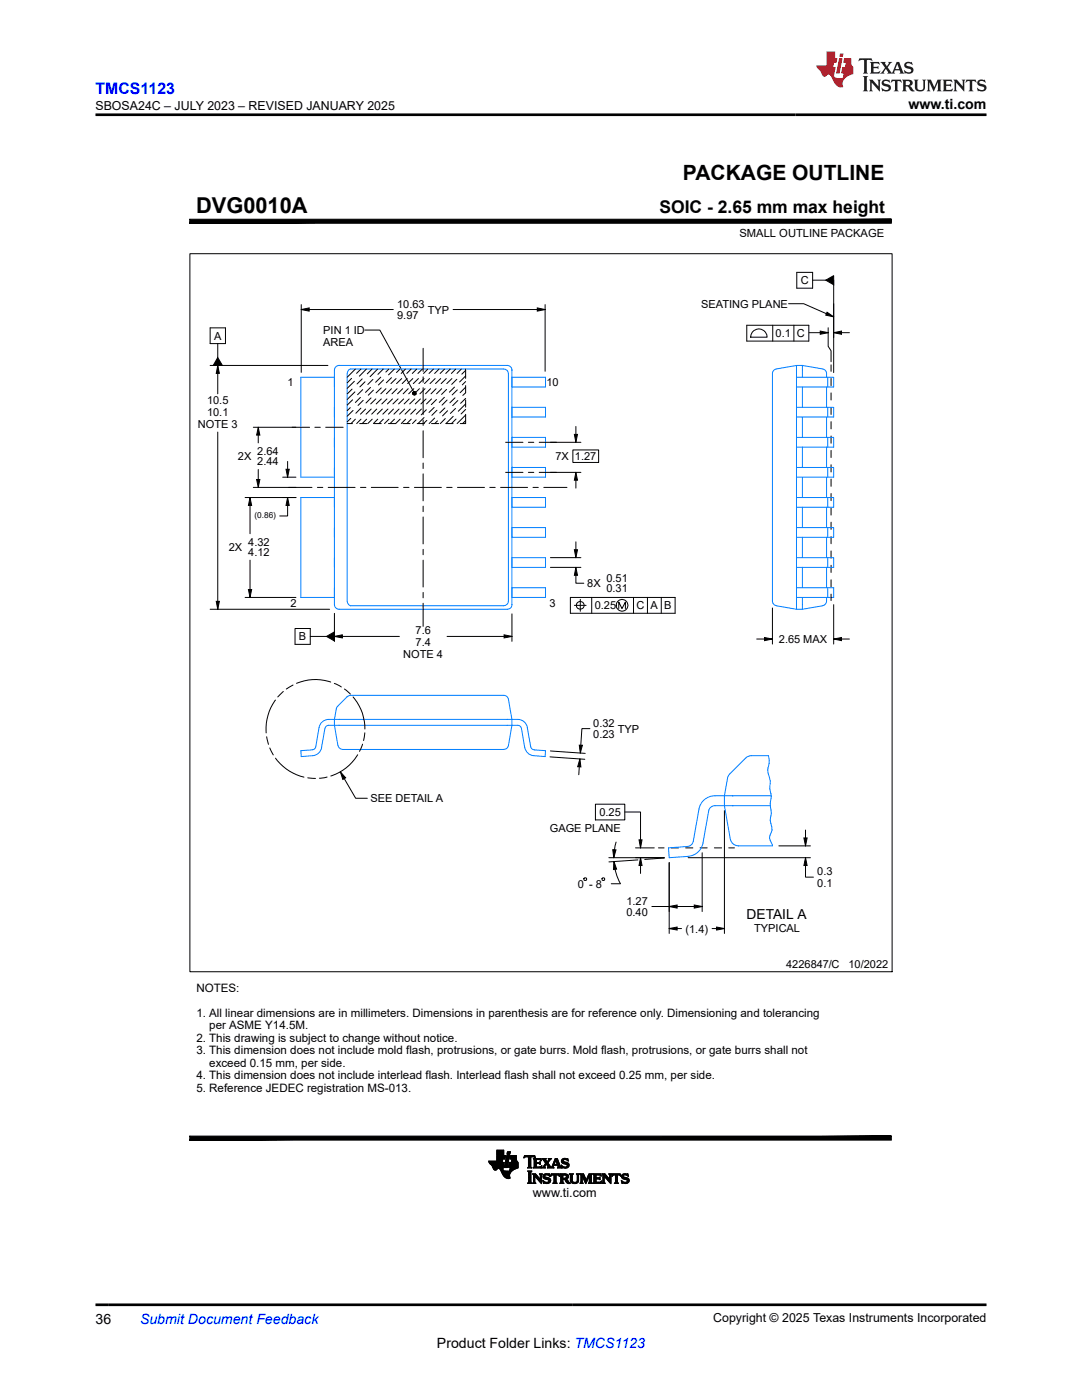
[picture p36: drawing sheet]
<svg xmlns="http://www.w3.org/2000/svg" width="216mm" height="279mm" viewBox="0 0 216 279" stroke-linecap="round" stroke-linejoin="round" font-family="sans-serif">
<defs><g id="words">
<text font-size="4.4" x="39.1" y="42.6">DVG0010A</text>
<text font-size="4.2" x="136.3" y="35.9">PACKAGE OUTLINE</text>
<text font-size="3.5" x="131.6" y="42.6">SOIC - 2.65 mm max height</text>
<text font-size="3.2" fill="#00f" x="19" y="18.7">TMCS1123</text>
<g font-size="2.8">
<text x="181.3" y="21.8">www.ti.com</text>
<text x="19" y="264.2">36</text>
<text x="87.2" y="269">Product Folder Links: TMCS1123</text>
</g>
<text font-size="2.8" fill="#00f" x="27.9" y="264.2">Submit Document Feedback</text>
<text font-size="2.7" x="149" y="183.4">DETAIL A</text>
<g font-size="2.5">
<text x="19.1" y="21.9">SBOSA24C – JULY 2023 – REVISED JANUARY 2025</text>
<text x="106.3" y="238.9">www.ti.com</text>
<text x="142.3" y="263.9">Copyright © 2025 Texas Instruments Incorporated</text>
</g>
<g font-size="2.3">
<text x="39.2" y="198">NOTES:</text>
<text x="39.2" y="203">1. All linear dimensions are in millimeters. Dimensions in parenthesis are for reference only. Dimensioning and tolerancing</text>
<text x="39.2" y="207.9">2. This drawing is subject to change without notice.</text>
<text x="41.7" y="205.4">per ASME Y14.5M.</text>
<text x="39.2" y="215.4">4. This dimension does not include interlead flash. Interlead flash shall not exceed 0.25 mm, per side.</text>
<text x="39.2" y="210.4">3. This dimension does not include mold flash, protrusions, or gate burrs. Mold flash, protrusions, or gate burrs shall not</text>
<text x="41.7" y="212.9">exceed 0.15 mm, per side.</text>
<text x="39.2" y="217.8">5. Reference JEDEC registration MS-013.</text>
</g>
<g font-size="2.2">
<text x="147.5" y="47.3">SMALL OUTLINE PACKAGE</text>
<text x="159.8" y="56.7">C</text>
<text x="79.2" y="61.4">10.63</text>
<text x="79.2" y="63.7">9.97</text>
<text x="85.4" y="62.6">TYP</text>
<text x="139.9" y="61.4">SEATING PLANE</text>
<text x="42.7" y="67.8">A</text>
<text x="64.5" y="66.7">PIN 1 ID</text>
<text x="64.5" y="69">AREA</text>
<text x="154.8" y="67.3">0.1</text>
<text x="159" y="67.3">C</text>
<text x="57.4" y="77">1</text>
<text x="109.1" y="77">10</text>
<text x="41.3" y="80.7">10.5</text>
<text x="41.3" y="83.1">10.1</text>
<text x="39.5" y="85.4">NOTE 3</text>
<text x="47.5" y="91.8">2X</text>
<text x="51.3" y="90.8">2.64</text>
<text x="51.3" y="92.9">2.44</text>
<text x="110.8" y="91.9">7X</text>
<text x="114.7" y="91.9">1.27</text>
<text x="45.6" y="109.9">2X</text>
<text x="49.5" y="108.9">4.32</text>
<text x="49.5" y="111">4.12</text>
<text x="117.2" y="117.2">8X</text>
<text x="121" y="116.1">0.51</text>
<text x="121" y="118.2">0.31</text>
<text x="58" y="121.2">2</text>
<text x="109.7" y="121.2">3</text>
<text x="118.7" y="121.6">0.25</text>
<text x="127" y="121.6">C</text>
<text x="129.8" y="121.6">A</text>
<text x="132.6" y="121.6">B</text>
<text x="59.6" y="127.8">B</text>
<text x="80.5" y="131.3">NOTE 4</text>
<text x="82.9" y="126.6">7.6</text>
<text x="82.9" y="129">7.4</text>
<text x="155.4" y="128.3">2.65 MAX</text>
<text x="118.4" y="145.2">0.32</text>
<text x="118.4" y="147.3">0.23</text>
<text x="123.3" y="146.2">TYP</text>
<text x="73.9" y="160.1">SEE DETAIL A</text>
<text x="109.7" y="166">GAGE PLANE</text>
<text x="119.6" y="162.8">0.25</text>
<text x="115.3" y="177.2">0 - 8</text>
<text x="163.1" y="174.7">0.3</text>
<text x="163.1" y="177">0.1</text>
<text x="125" y="180.5">1.27</text>
<text x="125" y="182.9">0.40</text>
<text x="150.5" y="185.9">TYPICAL</text>
<text x="136.8" y="186.1">(1.4)</text>
<text x="156.9" y="193.2">4226847/C</text>
<text x="169.3" y="193.2">10/2022</text>
</g>
<text font-size="1.6" x="50.8" y="103.4">(0.86)</text>
</g></defs>
<g fill="none" stroke="#000" stroke-width=".2">
<path d="M37.9 43.8h140l-140 .8zM37.9 44.6l140-.8v.8zM140.4 44.2h37.5v.2M164.8 55.9l1.6-.9v1.8zM177.9 44v.2h-140M41.9 65.4h3.1v3.2h-3.1zM41.9 72.9h23.5M43.4 71.4l1 1.5h-1.9zM43.4 72.9l.4 1.6h-.7zM43.4 68.6v2.8M43.4 72.9v5.7M60.1 61.8l1.6-.3v.6z"/>
<path d="M60.1 60.8v13.5M60.1 61.8h18.4M72.8 65.9h3l6.7 12.3M82.3 78.6l.4-.1-.3 .2zM82.4 78.4l.3 .1-.4 .1zM82.4 78.7l.3-.2-.2 .3zM82.4 78.3l.3 .2-.3-.1v-.1M82.4 78.3l.1-.1 .2 .3zM82.5 78.7l.1 .1 .1-.3-.2 .3M82.5 78.2h.2v.3zM82.7 78.5h.3v.1zM82.7 78.2h.1l-.1 .3z"/>
<path d="M82.7 78.5l.2 .2-.1 .1zM82.7 78.5l.2-.1 .1 .1zM82.7 78.5l.1-.3 .1 .1-.2 .2M82.7 78.5v.3h-.1zM82.7 78.5l.1 .3h-.1zM82.9 78.3v.1l-.2 .1zM82.9 78.7l.1-.1-.3-.1 .2 .2M90.4 61.8h18.4M107.2 61.5l1.6 .3-1.6 .3zM108.8 60.8v13.3M149 64.9v3.2M150.1 66.3a1.65 1.65 0 0 1 1.8-.6 1.65 1.65 0 0 1 1.2 1.6h-3.3z"/>
<path d="M154.2 64.9v3.2M157.4 60.6h3l4.5 2M158.4 64.9v3.2M161.5 66.4h3.8M163.7 66.1l1.6 .3-1.6 .3zM165 62.3l1.4 .9-1.6-.3zM165.3 65.4v3.7l.5 .9v2.2M166.4 66.4l1.5-.3v.6zM166.4 60.6v6.8M166.4 66.4h3.1M43.4 86.2v35.4M48.9 99.3h10.1"/>
<path d="M49.9 99.3l.3 1.6h-.6zM48.9 119.2h10.1M49.6 117.7h.6l-.3 1.5zM49.9 100.9v5.6M49.9 111.8v5.9M113.8 119.2h20.9v3.2h-20.9zM115.8 119.6v2.4M118.1 119.2v3.2M126.4 119.2v3.2M129.2 119.2v3.2M41.9 121.6h23.9M43.1 120h.7l-.4 1.6z"/>
<path d="M58.9 125.4h3v3.2h-3zM61.9 127h3.2M65.1 127l1.6-.9v1.8zM66.7 127l1.6-.3v.6zM66.7 127h13M66.7 122.4v5.6M89.2 127h13M100.6 126.7l1.6 .3-1.6 .3zM102.2 122.5v5.5M114.6 120.8h2.4M123.5 121.5v-1.3l.6 1.3 .7-1.3v1.3M151 127.5h3.1"/>
<path d="M152.6 127.2l1.5 .3-1.5 .4zM154.1 121.3v7.2M166.4 127.5l1.5-.3v.7zM166.4 120.7v7.8M166.4 127.5h3.1M67.9 154l1.1 1.2-.6 .4zM68.7 155.4l2.3 3.9h2.3M109.8 151.1l6.9 .4M109.8 149.9l7 .5M115.6 148.7h.6l-.4 1.6zM115.6 153l-.1 1.6M115.7 151.5l.2 1.6-.6-.1z"/>
<path d="M117.7 145.4h-1.6l-.2 3.3M116.5 175.3l.4-.1 .2 .4-.4 .1zM120.1 175.3l.4-.1 .2 .4-.4 .1zM122.3 169.6h.6l-.4 1.6zM122.5 171.9l.5 1.6h-.6zM124.7 162.1h3.1v7.1M126.8 171.2h5.8M126.8 169.2h3.8M127.5 167.6h.6l-.3 1.6zM127.8 171.2l.3 1.5h-.6zM127.8 171.2v3.1M133.5 172.2v14.1"/>
<path d="M137.3 171.2h24.4M140.1 170.2v11.7M144.6 161.8v24.5M155.4 168.8h6.3M160.4 167.2h.7l-.4 1.6zM160.7 171.2v3.9h1.6M160.7 171.2l.4 1.5h-.7zM160.7 165.7v3.1M130.1 180.9h6.7M133.5 185.3l1.6-.3v.6zM133.5 180.9h6.6M133.5 180.9l1.6-.3v.6z"/>
<path d="M133.5 185.3h2.5M138.5 180.6l1.6 .3-1.6 .3zM142.1 185.3h2.5M143 185l1.6 .3-1.6 .3zM37.9 226.7h140l-140 .8zM37.9 227.5l140-.8v.8zM97.5 231.8h2.7M97.5 231.8h2.8M97.5 231.7h2.8M97.5 231.9h2.7M97.6 232h3l-.2 1M97.6 232h3"/>
<path d="M97.6 232.1h3M97.7 232.1h2.9M97.7 232.2h2.9M97.8 232.3h2.7M97.9 232.4h2.6M98 232.5h2.5M98.1 232.5h2.4M98.1 232.6h2.4M98.2 232.6h2.3M98.2 232.7h2.3M98.2 232.8h2.3M98.3 232.8h2.1"/>
<path d="M98.3 233h2.1M98.3 232.9h2.1M98.4 233.1h2M98.4 233.2h.9M98.5 233.3h.7M98.5 233.4h.6M98.6 233.5h.5M98.7 233.5h.3M99.1 231.6h1.2M99.1 231.5h1.2M99.1 231.4h1.2M99.1 230.6h1.8l-.2 .7h-1.6"/>
<path d="M99.1 231.3h1.6M99.1 231.2h1.7M99.1 231.1h1.7M99.1 231h1.7M99.1 230.9h1.7M99.1 230.8h1.7M99.1 230.7h1.8M99.1 230.6h1.4M99.1 230.5h1.4M99.1 230.4h1.4M99.1 230.3h1.4M99.1 230.2h1.4"/>
<path d="M99.1 230.1h1.4M99.1 230h1.4M99.1 229.9h1.4M99.1 229.8h1.4M99.1 229.7h1.4M99.1 229.6h1.4M99.7 233.3h.7M99.8 233.3h.5M99.8 233.4h.6M99.9 233.5h.5M99.9 233.6h.5M100 233.6h.5"/>
<path d="M100 233.7h.9M100 233.8h2.1M100.1 233.8h1.9M100.1 233.9h1.9M100.1 234h1.8M100.2 234.1h1.6M100.2 234.2h1.6M100.3 234.3h1.4M100.3 234.4h1.4M100.3 231.3l-.1 .7M100.4 234.5h1.3M100.4 233v.2h-.8"/>
<path d="M100.4 234.6h1.3M100.5 234.6h1.2M100.5 230.6v-1.1h-1.4v2.2M100.5 234.7h1.2M100.6 234.8h1.1M100.7 233h.5M100.7 232.9h.5M100.7 232.8h.5M100.7 234.9h1M100.7 232.8h.6M100.7 232.7h.6M100.7 232.6h.6"/>
<path d="M100.8 232.5h.5M100.8 232.4h.5M100.8 235h.9M100.8 232.3h.5M100.8 232.2h.6M100.8 232.1h.6M100.9 232h.5M100.9 235h.9M100.9 231.9h.5M100.9 231.8h.5M100.9 231.7h.6M100.9 231.6h.6"/>
<path d="M100.9 231.5h.6M101 231.5h.5M101 235.1h.8M101 231.4h.5M101 231.3h.5M101 231.2h.6M101 231.1h.6M101 231h.6M101.1 231h.5M101.1 230.9h.5M101.1 230.8h.5M101.1 230.6h.5a.56 .56 0 0 1-.1 .8l-.3 1.6h-.5a.56 .56 0 0 1 .1-.7z"/>
<path d="M101.1 235.1h.7M101.1 230.7h.6M101.1 230.6h.6M101.2 233.7h.9M101.2 230.3h.5M101.2 230.2h.6M101.2 230.1h.6M101.2 230h.6M101.3 230h.5M101.3 229.9h.5l-.1 .5h-.5zM101.3 229.9h.5M101.4 235.2h.1"/>
<path d="M101.5 232.9h1.9M101.5 233h1.9M101.5 232.8h1.9M101.5 232.7h1.9M101.5 232.7v.1h1.9M101.5 232.6h1.9M101.5 232.5h1.9M101.6 232.4h1.8M101.6 232.3h1.8M101.6 232.2h1.8M101.6 232.1h1.8M101.6 232h1.8"/>
<path d="M101.7 233.6h.5M101.7 233.6h.6M101.7 233.5h.7M101.8 233.5h.7M101.8 233.4h.8M101.8 233.3h.9M101.8 233.3h1.1M101.8 231.3h1.2M101.8 231.2h1.2M101.8 233.2h1.2M101.8 233.1h1.4M101.8 233.1h1.6"/>
<path d="M101.8 231.1h1.2M101.8 231h1.2M101.9 230.9h1.1M101.9 230.8h1.1M101.9 230.7h1.1M102.1 231.9h1.2M102.1 231.8h1.1M102.1 231.7h1M102.1 231.6h1M102.1 231.5h1M102.2 231.5h.9M102.2 231.4h.9"/>
<path d="M102.2 231.3l-.1 .7M103.1 231.3h-1.3l.1-.7h1.1l.1 1 .3 .4v1.1l-1.1 .5M103.4 232h-1.8l-.1 .7M103.4 233h-1.6l-.1 .7M104.5 231h.1M104.6 230.9h.2M104.6 231.1l.1-.5h2l.1 .5M104.6 230.8h2.2M104.6 230.8h2.1M104.7 230.7h2M105.3 233.7h.8M105.3 236.1h.8"/>
<path d="M105.3 233l.8 .1zM105.3 230.9l.2 .1M105.3 233.8h.8M105.4 236h.6M105.4 233h.6M105.5 233.8h.5M105.5 232.9h.4M105.5 231h.4v1.8h-.4zM105.5 232.7h.4M105.5 232.6h.4M105.5 232.5h.4M105.5 232.4h.4"/>
<path d="M105.5 232.3h.4M105.5 232.2h.4M105.5 232.1h.4M105.5 232h.4M105.5 231.9h.4M105.5 231.8h.4M105.5 231.7h.4M105.5 231.6h.4M105.5 231.5h.4M105.5 231.4h.4M105.5 231.3h.4M105.5 231.2h.4"/>
<path d="M105.5 231.1h.4M105.5 230.9h.4M105.5 236h.4M105.5 234h.4v1.9h-.4zM105.5 235.8h.4M105.5 235.7h.4M105.5 235.6h.4M105.5 235.5h.4M105.5 235.4h.4M105.5 235.3h.4M105.5 235.2h.4M105.5 235.1h.4"/>
<path d="M105.5 235h.4M105.5 234.9h.4M105.5 234.8h.4M105.5 234.7h.4M105.5 234.6h.4M105.5 234.5h.4M105.5 234.4h.4M105.5 234.3h.4M105.5 234.2h.4M105.5 234.1h.4M105.5 233.9h.4M106.3 236.1h.6"/>
<path d="M106.4 234.4h.5M106.4 231.3l1.5-.1 .1 .5M106.4 236h.4M106.5 234.5h.5M106.5 236h.2M106.5 235.8h.2M106.5 235.7h.2M106.5 235.6h.2M106.5 235.5h.2M106.5 235.4h.2M106.5 235.3h.2M106.5 235.2h.2"/>
<path d="M106.5 235.1h.2M106.5 235h.2M106.5 234.9h.2M106.5 234.8h.2M106.5 234.7h.8M106.5 234.6h.7M106.5 231.3h1.4M106.6 233h1.4M106.6 231.4h1.4M106.6 232.9h.4M106.6 231.5v1.3h.4M106.6 232.7h.4"/>
<path d="M106.6 232.6h.4M106.6 232.5h.4M106.6 232.4h.4M106.6 232.3h.4M106.6 232.2h1.2M106.6 232.1h1.2M106.6 232h.9M106.6 231.9h.4M106.6 231.8h.4M106.6 231.7h.4M106.6 231.6h.4M106.6 231.6h.4v.4"/>
<path d="M106.6 231.5h.4M106.6 230.9h.2M106.7 231h.1M106.8 234.8h.5M106.9 234.9h.5M106.9 234.3h-.6h.6l.9 1.1M106.9 235h.6M107 235.1h.6M107.1 234.5l-.6 .1v1.3h.2v-1.1l1.4 1.4v-1.6l-.3-.1v.9M107.1 235.2h.5M107.2 232.9h.4M107.2 231.4h.3"/>
<path d="M107.2 235.3h.5M107.3 235.3h.8M107.3 235.4h.8M107.4 235.5h.7M107.5 235.6h.6M107.5 232.2h-.5v.6M107.6 235.7h.5M107.6 232h.2M107.6 234.3h.6zM107.6 235.8h.5M107.7 232.3h.1M107.7 235.9h.4"/>
<path d="M107.7 232.9h.4M107.7 231.9h.1M107.7 231.5h.3M107.7 231.8v.6M107.8 234.4h.4M107.8 236h.3M107.8 235.4h.1M107.8 235.3h.3M107.8 235.2h.3M107.8 235.1h.3M107.8 235h.3M107.8 234.9h.3"/>
<path d="M107.8 234.8h.3M107.8 234.7h.3M107.8 234.6h.3M107.8 234.5h.3M107.9 236h.2M107.9 231.6h.1M107.9 232.8h.2M108 236.1h.1M108 231.6h.1M108 232.7h.1M108.1 232.6l-.1 .5h-1.6l1.6-.1M108.1 233l.7 .1z"/>
<path d="M108.2 231.3h.7M108.3 233h.4M108.3 235.6l.3 .5M108.3 235.6h.1M108.3 231.4h.6M108.3 235.7h.2M108.4 235.8h.2M108.4 234.8h.3M108.4 234.7h.3M108.4 235.6h-.1M108.4 235.9h.3M108.4 234.9h.4"/>
<path d="M108.4 234.6h.3M108.4 232.9h.3M108.4 235h.8M108.4 231.5h.5M108.4 236h1.3M108.4 236h.6M108.4 234.5h.4M108.4 235.1h1.1M108.5 231.6h.5M108.5 234.5h1.2M108.5 235.2h1.2M108.5 232.7h.3"/>
<path d="M108.6 234.4h1M108.6 232.6h.2M108.6 231.7h.5M108.6 235.3h1.2M108.6 232.5h.3M108.6 231.8h.5M108.7 232.4h.3M108.7 231.9h.8M108.7 236.1h.8M108.7 234.3h.6M108.8 232.3h.7M108.8 232h.6"/>
<path d="M108.8 232.3h.6M108.8 232.1h.5M108.9 232.2h.5M109 234.9l.3 .1a.61 .61 0 0 1 .6 .6h-.4M109 231.3l-.9-.1 .8 1-.5 .6h.3M109.1 232.4h.5M109.2 232.5h.4M109.2 236h.6M109.2 232.6h.5M109.2 233l1.3 .1zM109.3 231.8h.2M109.3 232.7h.5"/>
<path d="M109.3 235.4h.6M109.3 231.7h.3M109.4 231.6h.3M109.4 234.5h.3M109.4 232.9h.5M109.4 231.3h.7M109.4 233h.6M109.4 235.9h.4M109.5 235.5h.4M109.5 231.3h.5M109.5 235.8h.4M109.5 235.7h.4"/>
<path d="M109.5 234.3h.1M109.5 234.3l.2 .5M109.5 231.4h.4M109.5 234.6h.2M109.6 234.7h.1M109.8 231.5l-.5 .6 .6 .7M109.8 231.5h-.3l-.3 .4-.3-.4M109.8 232.8h-.5l-.3-.5-.3 .5M109.8 235.3h-.9l.3 .1M109.9 234.7h.1M109.9 234.8l.1-.5h1.1a.4 .4 0 0 1 .4 .1 .4 .4 0 0 1 .1 .4M109.9 234.6h.1"/>
<path d="M109.9 234.5h.2M109.9 234.5h1.7M110 234.4h1.6M110 234.3h1.5M110.1 233h.3M110.1 232.9h.3M110.2 232.8h.2l.1-.2h.8l.1 .2M110.2 232.6h.3M110.3 232.5h1.4M110.3 232.4h1.4M110.3 236.1h.9M110.3 232.3h.3"/>
<path d="M110.4 232.3h.2M110.4 232.2h.3M110.4 232.1h.3M110.5 232.7h-.3l.6-1.5h.4l.6 1.6M110.5 232h.2M110.5 236h.5M110.5 231.9h.3M110.5 234.5h.5M110.5 231.8h.3M110.6 234.6v1.3h.4v-1.3M110.6 235.8h.4M110.6 235.7h.4"/>
<path d="M110.6 235.6h.4M110.6 235.5h.4M110.6 235.4h.4M110.6 235.3h.4M110.6 235.2h.4M110.6 235.1h.4M110.6 235h.4M110.6 234.9h.4M110.6 234.8h.4M110.6 234.7h.4M110.6 234.6h.4M110.6 231.7h.2"/>
<path d="M110.6 231.6h.3M110.7 231.6h.6M110.7 231.5h.6M110.7 231.4h.6M110.8 231.3h.4M110.9 231.5l.3 .9h-.6zM110.9 231.6h.5M111 231.7h.4M111 231.8h.4M111 231.9h.5M111.1 232h.4M111.1 232.1h.4"/>
<path d="M111.1 232.2h.5M111.2 232.3h.4M111.3 233l.8 .1zM111.3 232.6h.5M111.3 232.7h.5M111.4 232.8h.4M111.4 234.5h.2M111.4 233h.5M111.4 232.9h.5M111.5 234.6h.1M111.6 234.7h.1M111.7 236.1h.8"/>
<path d="M111.8 234.4h1.4M111.8 236h.6M111.9 236h.4M111.9 234.5h1.4M111.9 235.8h.4M111.9 235.7h.4M111.9 235.6h.4M111.9 235.5h.4M111.9 235.3h1.1M111.9 235.3h1.2M111.9 235.2h1.4M111.9 235.1h.4"/>
<path d="M111.9 235h.4M111.9 234.9h.4M111.9 234.8h.4M111.9 234.7h.4M111.9 234.6h.4v.6M112 232.7h.2M112 232.6h.1M112 231.7h.4M112 232.5l.2 .6M112 232.8h.3M112 231.8h.5M112 231.6h.4"/>
<path d="M112.1 231.9h.7M112.1 231.6h.3M112.1 232.9h.5M112.1 233h1.3M112.1 232h1M112.1 233h.2M112.1 231.5h.4M112.2 232.1h1.1M112.2 231.4h1.1M112.3 232.2h1.1M112.3 231.3h1M112.3 234.5l-.4 .1v1.3h.4v-.5"/>
<path d="M112.4 233h.8M112.4 234.5h.2M112.5 232.3h1M112.5 231.2h.4M112.5 235.4h-.6M112.6 232.3h.9M112.6 231.9l.4 .1M112.7 234.3h-1h1.2M112.7 233.1h.2M112.7 235.4h.5M112.8 235.5h.5M112.8 235.6h.5"/>
<path d="M112.9 235.7h.5M112.9 234.5h.5M112.9 235.1h.5M112.9 235.8h.5M112.9 235.3h.1M113 235.9h.5M113 234.6h.4M113 235h.4M113 234.9h.4M113 234.7h.5M113 232.9h.5M113 236h.5"/>
<path d="M113 234.8h.5M113 231.5h.4M113.1 236h.6M113.1 232.8h.4M113.1 232.4h.5M113.2 232.7h.3M113.2 232.5h.4M113.2 231.6h.2M113.2 232.6h.4M113.2 231.2l.2 .5M113.3 231.6h.1M113.4 231.7h.1"/>
<path d="M113.6 234.3h.8zM113.7 234.4h.6M113.8 236.1h-.6M113.8 234.5h.4M113.8 235.7h.4M113.8 235.6h.4M113.8 235.5h.4v-.9l-.4-.1v1M113.8 235.4h.4M113.8 235.3h.4M113.8 235.2h.4M113.8 235.1h.4M113.8 235h.4"/>
<path d="M113.8 234.9h.4M113.8 234.8h.4M113.8 234.7h.4M113.8 234.6h.4M113.8 235.8h.5M113.9 235.9h.4M114 236h.6M114.1 236h1.2M114.2 236.1h.9M114.9 236h.4M115 234.3h.6zM115.1 235.9h.3"/>
<path d="M115.1 234.4h.4M115.1 235.8h.3M115.2 235.7h.3M115.2 234.5h.3M115.2 235.6h.3M115.2 234.5l.3 .1v.9h-.3zM115.2 235.4h.3M115.2 235.3h.3M115.2 235.2h.3M115.2 235.1h.3M115.2 235h.3M115.2 234.9h.3"/>
<path d="M115.2 234.8h.3M115.2 234.7h.3M115.2 234.6h.3M115.8 236.1h.6M115.9 234.4h.6M115.9 236h.3M115.9 234.5h.6M115.9 235.8h.3M115.9 235.7h.3M115.9 235.6h.3M115.9 235.5h.3M115.9 235.4h.3"/>
<path d="M115.9 235.3h.3M115.9 235.2h.3M115.9 235.1h.3M115.9 235h.3M115.9 234.9h.3M115.9 234.8h.3M115.9 234.7h.7M115.9 234.6h.7M116.2 234.8h.5M116.3 234.9h.4M116.3 235h.5M116.4 235.1h.4"/>
<path d="M116.4 235.2h.4M116.4 234.3h-.6h.6l.6 1.2 .4-.9a.4 .4 0 0 1 .2-.4 .4 .4 0 0 1 .4 .1h.2h-.7M116.4 235.3h.5M116.5 235.3h.4M116.5 235.4h.5M116.6 234.5l-.7 .1v1.3h.3v-1.2l.7 1.5 .7-1.5v1.2h.4v-1.3l-.6-.1M116.6 235.5h.6M116.6 235.6h.6M116.6 235.7h.5M116.7 235.8h.4M116.7 235.9h.4M116.8 236h.2"/>
<path d="M116.8 236.1h.1M117 235.4h.3M117.1 235.3h.2M117.1 235.2h.3M117.2 235.1h.2M117.2 235h.2M117.2 234.9h.3M117.3 234.8h.2M117.3 234.7h.7M117.4 234.6h.6M117.4 236.1h.8M117.4 234.5h.6"/>
<path d="M117.5 234.4h.6M117.5 236h.6M117.6 236h.4M117.6 235.8h.4M117.6 235.7h.4M117.6 235.6h.4M117.6 235.5h.4M117.6 235.4h.4M117.6 235.3h.4M117.6 235.2h.4M117.6 235.1h.4M117.6 235h.4"/>
<path d="M117.6 234.9h.4M117.6 234.8h.4M118.5 234.4h1.4M118.5 236h1.5M118.5 235.8h.4M118.5 235.7h.4M118.5 235.6h.4M118.5 235.5h.4M118.5 235.4h.4M118.5 235.3h.4M118.5 235.3h1.2M118.5 235.2h1.2"/>
<path d="M118.5 235.1h1.2M118.5 235h.4M118.5 234.9h.4M118.5 234.8h.4M118.5 234.7h.4M118.5 234.6h.4M118.5 234.5h1.4M118.9 234.5l-.4 .1v1.3h.4M118.9 234.6v.5M119.1 234.5h.3M119.4 235.3h-.5v.5M119.5 235.9l.6-.2-.2 .5-1.6-.1"/>
<path d="M119.6 235.3h.1M119.6 235h.1M119.7 234.9v.5M119.7 235.4h.1M119.7 234.5h.2M119.8 235.9h.2M119.8 234.6h.2M119.8 234.3h-1.5h1.5l.1 .4M120 235.8h.1M120.1 236.1h.7M120.2 234.4h.6M120.3 236h.3"/>
<path d="M120.3 234.5h.6M120.3 235.8h.3M120.3 235.7h.3M120.3 235.6h.3M120.3 235.5h.3M120.3 235.4h.3M120.3 235.3h.3M120.3 235.2h.3M120.3 235.1h.3M120.3 235h.3M120.3 234.9h.3M120.3 234.8h.3"/>
<path d="M120.3 234.7h.8M120.3 234.6h.7M120.6 234.8h.1M120.6 234.8l1.3 1.4v-1.6l-.2-.1v.9M120.6 234.8h.6M120.7 234.9h.5M120.7 234.3h-.6h.6l.9 1.1M120.8 235h.5M120.9 235.1h.5M120.9 234.5l-.6 .1v1.3h.3v-1.1M120.9 235.2h.6M121 235.3h.6"/>
<path d="M121.1 235.3h.8M121.2 235.4h.7M121.2 235.5h.7M121.3 235.6h.6M121.4 235.7h.5M121.5 234.3h.6zM121.5 235.8h.4M121.6 235.9h.3M121.6 234.4h.4M121.6 236h.3M121.6 234.5h.3M121.7 235.3h.2"/>
<path d="M121.7 235.2h.2M121.7 235.1h.2M121.7 235h.2M121.7 234.9h.2M121.7 234.8h.2M121.7 234.7h.2M121.7 234.6h.2M121.7 236h.2M121.8 236.1h.1M122.1 234.7h.1M122.1 234.8l.2-.5h1.1a.39 .39 0 0 1 .4 0 .39 .39 0 0 1 .1 .5M122.1 234.6h.2"/>
<path d="M122.2 234.5h.2M122.2 234.5h1.6M122.2 234.4h1.6M122.2 234.3h1.6M122.6 236.1h.8M122.8 236h.5M122.8 236h.4M122.8 234.5h.4M122.8 234.6v1.3h.4v-1.3M122.8 235.8h.4M122.8 235.7h.4M122.8 235.6h.4"/>
<path d="M122.8 235.5h.4M122.8 235.4h.4M122.8 235.3h.4M122.8 235.2h.4M122.8 235.1h.4M122.8 235h.4M122.8 234.9h.4M122.8 234.8h.4M122.8 234.7h.4M122.8 234.6h.4M123.6 234.5h.3M123.7 234.6h.2"/>
<path d="M123.8 234.7h.1M124 235.6l.2 .5M124 235.6h.1M124 235.7h.1M124 235.8h.2M124 234.9h.5M124 234.8h.4M124 234.7h.4M124 235.9h.4M124 234.6h.4M124.1 235h.8M124.1 236h.6"/>
<path d="M124.1 234.5h.4M124.1 236h1.2M124.1 235.1h1.1M124.1 234.5h1.2M124.2 235.2h1.2M124.2 234.4h1.1M124.3 235.3h1.1M124.4 236.1h.8M124.4 234.3h.6M124.6 234.9l.4 .1a.58 .58 0 0 1 .6 .6h-.4M124.9 236h.5M125 235.4h.5"/>
<path d="M125.1 234.5h.3M125.1 235.9h.4M125.1 235.5h.4M125.2 235.8h.3M125.2 235.7h.3M125.2 234.3h.1M125.2 234.3l.2 .5M125.2 234.6h.2M125.3 234.7h.1M125.5 235.3h-.9l.3 .1"/>
<circle cx="115.8" cy="120.8" r=".78"/>
<circle cx="124.1" cy="120.8" r="1.17"/>
</g>
<g fill="#000">
<path d="M37.9 43.8h140l-140 .8h140v-.8l-140 .8zM164.8 55.9l1.6-.9v1.8zM43.4 72.9l.4 1.6h-.7zM43.4 71.4l1 1.5h-1.9zM60.1 61.8l1.6-.3v.6zM82.7 78.5l.1 .3h-.1zM107.2 61.5l1.6 .3-1.6 .3zM163.7 66.1l1.6 .3-1.6 .3zM166.4 66.4l1.5-.3v.6zM165 62.3l1.4 .9-1.6-.3zM49.9 99.3l.3 1.6h-.6zM49.6 117.7h.6l-.3 1.5z"/>
<path d="M43.1 120h.7l-.4 1.6zM65.1 127l1.6-.9v1.8zM66.7 127l1.6-.3v.6zM100.6 126.7l1.6 .3-1.6 .3zM152.6 127.2l1.5 .3-1.5 .4zM166.4 127.5l1.5-.3v.7zM67.9 154l1.1 1.2-.6 .4zM115.7 151.5l.2 1.6-.6-.1zM115.6 148.7h.6l-.4 1.6zM122.3 169.6h.6l-.4 1.6zM122.5 171.9l.5 1.6h-.6zM127.5 167.6h.6l-.3 1.6z"/>
<path d="M127.8 171.2l.3 1.5h-.6zM160.4 167.2h.7l-.4 1.6zM160.7 171.2l.4 1.5h-.7zM133.5 185.3l1.6-.3v.6zM133.5 180.9l1.6-.3v.6zM138.5 180.6l1.6 .3-1.6 .3zM143 185l1.6 .3-1.6 .3zM37.9 226.7h140l-140 .8h140v-.8l-140 .8zM113.3 231.7l.1 .1zM119.9 234.7l.1 .1zM120 235.6v.1z"/>
<path d="M82.4 78.7l.1 .1 .2-.3zM82.7 78.5l-.1 .3h-.1zM82.7 78.5l-.1 .3h.1z"/>
<path d="M82.4 78.3v.1l.3 .1zM82.4 78.4l.3 .1-.3 .1zM82.4 78.6v.1l.3-.2z"/>
<path d="M82.7 78.2v.3l.1-.3zM82.5 78.2h.2v.3zM82.4 78.3l.3 .2-.2-.3z"/>
<path d="M82.7 78.5l.1 .3 .1-.1zM82.7 78.5l.3 .1-.1 .1zM82.7 78.5l.3 .1v-.1z"/>
<path d="M82.7 78.5h.3l-.1-.1zM82.9 78.3v.1l-.2 .1zM82.8 78.2l-.1 .3 .2-.2z"/>
</g>
<g fill="none" stroke="#007fff" stroke-width=".2">
<path d="M66.7 73.9v46.8M66.7 75.3h-6.7v19.9h6.7M67.7 72.9h33.5M69.3 74.6v45.4M69.9 73.6h30.6M101.5 74.6v45.4M102.2 75.3h6.7v1.9h-6.7M102.2 73.9v46.8M154.1 74.6v45.4M66.7 99.3h-6.7v19.9h6.7M102.2 81.3h6.7v1.9h-6.7M102.2 87.3h6.7v1.9h-6.7"/>
<path d="M102.2 93.3h6.7v1.9h-6.7M102.2 99.3h6.7v1.9h-6.7M102.2 105.3h6.7v1.9h-6.7M102.2 111.3h6.7v1.9h-6.7M102.2 117.3h6.7v1.9h-6.7M158.9 119.2h7.5M158.9 117.3h7.5M67.7 121.6h33.5M69.9 120.9h30.6M154.9 120.9l4 .7h1.2l4.1-.7"/>
</g>
<path d="M160.1 120.6l.1 .1z" fill="#007fff"/>
<g fill="none" stroke="#007fff" stroke-width=".2">
<path d="M158.9 72.9v48.7M160.1 72.9v2.4M160.1 72.9h-1.2l-4 .7M160.1 72.9l4.1 .7M164.9 74.6v.7M160.1 119.2v2.4M164.9 119.2v.8M165.2 117.3v1.9M166.4 117.3v1.9M69.3 139l-1.9 2M62.3 149.7l-2.3 .1 .1 1.2 2.3-.2M63.7 145.2l-.7 3.8"/>
<path d="M64.8 145.4l-.7 3.8M65.6 144.8h37.7M65.6 143.6h2M67.1 141.5l-.4 2.1v1.2l.7 4M67.7 143.6h35.6M68.4 149.6h32.1M106.5 150.8l2.3 .2M106.6 149.7l2.3 .1"/>
</g>
<g fill="none" stroke="#000" stroke-width=".2">
<path d="M159 54.4h3.2v3.1h-3.2zM162.2 55.9h2.6M166.4 55.9v18.5M149 64.9h12.4v3.2h-12.4M165.8 72.8v1.3M165.8 75.5v1.5M165.8 78.4v1.4M165.8 81.3v1.4M165.8 84.2v1.4M165.8 87v1.5M165.8 89.9v1.4M165.8 92.8v1.4"/>
<path d="M165.8 95.6v1.5M165.8 98.5v1.4M165.8 101.4v1.4M165.8 104.2v1.5M165.8 107.1v1.4M165.8 110v1.4M165.8 112.8v1.5M165.8 115.7v1.4M165.8 118.6v1.3"/>
</g>
<path d="M101.2 144.7l.1 .1z" fill="#007fff"/>
<g fill="none" stroke="#007fff" stroke-width=".2">
<path d="M67.7 72.9a.96 .96 0 0 0-1 1M69.9 73.6a1.12 1.12 0 0 0-.6 1M100.5 73.6a.96 .96 0 0 1 1 1M101.2 72.9h.1M101.2 72.9a.92 .92 0 0 1 1 1M102.2 73.8v.1M154.9 73.6a.94 .94 0 0 0-.8 1M158.9 73.8v.1M158.9 75.3h7.5v1.9h-7.5M160.1 77.2v4.1M164.2 73.6a.92 .92 0 0 1 .7 1M164.9 77.2v4.1"/>
<path d="M165.2 75.3v1.9M158.9 81.3h7.5v1.9h-7.5M158.9 87.3h7.5v1.9h-7.5M158.9 93.3h7.5v1.9h-7.5M158.9 99.3h7.5v1.9h-7.5M160.1 83.2v4.1M160.1 89.2v4.1M160.1 95.2v4.1M164.9 83.2v4.1M164.9 89.2v4.1M164.9 95.2v4.1M165.2 81.3v1.9"/>
<path d="M165.2 87.3v1.9M165.2 93.3v1.9M165.2 99.3v1.9M69.3 120a1.12 1.12 0 0 0 .6 .9M101.5 120a.96 .96 0 0 1-1 .9M154.1 120a.92 .92 0 0 0 .8 .9M158.9 105.3h7.5v1.9h-7.5M158.9 111.3h7.5v1.9h-7.5M160.1 101.2v4.1M160.1 107.2v4.1M160.1 113.2v4.1M164.9 120a.94 .94 0 0 1-.7 .9"/>
<path d="M164.9 101.2v4.1M164.9 107.2v4.1M164.9 113.2v4.1M165.2 105.3v1.9M165.2 111.3v1.9M66.7 120.7h.1M66.7 120.7a.96 .96 0 0 0 .9 .9M67.7 121.6h.1M69.3 139.1l.6-.3h30.6a.94 .94 0 0 1 1 .8l.7 4v1.2l-.7 4M102.2 120.6a.92 .92 0 0 1-1 1h.1M158.9 120.6v.1M63 149a.77 .77 0 0 1-.7 .6"/>
<path d="M64.2 149.2a1.96 1.96 0 0 1-1.8 1.6M65.6 143.6a1.97 1.97 0 0 0-1.9 1.6M65.6 144.8a.75 .75 0 0 0-.8 .6M67.4 141l-.3 .5M67.4 148.8a.94 .94 0 0 0 1 .8M67.7 143.6h.1M101.2 143.6h.1M101.5 148.8a.92 .92 0 0 1-1 .8M103.3 143.6a1.94 1.94 0 0 1 1.9 1.6l.7 3.8a.75 .75 0 0 0 .7 .6M103.3 144.8a.75 .75 0 0 1 .8 .6M104.1 145.4l.6 3.8M104.7 149.2a1.94 1.94 0 0 0 1.8 1.6"/>
<path d="M108.9 149.8l-.1 1.2M142.6 158.8h11.3M142.7 158.8a3.2 3.2 0 0 0-3.2 2.7l-1.2 6.4a1.26 1.26 0 0 1-1.1 1l-3.8 .3 .1 2 3.8-.3a3.2 3.2 0 0 0 3-2.7l1.1-6.4a1.25 1.25 0 0 1 1.3-1M146.1 158.8h.1M149.9 150.8h3.5v.2a4.7 4.7 0 0 1-.2 2.7l.1 .7a4.8 4.8 0 0 1 .3 3l.1 .6a3.5 3.5 0 0 1 0 2.4v.6a4.6 4.6 0 0 1 0 2.7 3.6 3.6 0 0 1-.1 3 3.4 3.4 0 0 0 .5 2.1h-6.8a1.62 1.62 0 0 1-1.5-1.3M149.9 150.8l-.6 .1-.5 .4-3.4 3.4a11.9 11.9 0 0 0-.8 6.1h-2M146.1 160.8h.1M146.1 160.8h-1.5l1.1 6.7M146.1 160.8h7.6"/>
</g>
<g fill="none" stroke="#000" stroke-width=".2">
<path d="M37.9 50.6h140.1v143.3h-140.1zM70.1 75.5l-.8 .9M70.2 77.7l-.9 .9M70.3 79.8l-1 1M70.7 76.1l-1.4 1.4M70.8 78.2l-1.5 1.5M70.9 73.7l-1.6 1.6M71.9 79.3l-1 1M72 73.7l-.9 .8M72.3 75.6l-1.1 1M72.4 77.8l-1.1 1M72.5 79.9l-1.1 1"/>
<path d="M72.8 76.2l-1 1M73.1 73.7l-1.4 1.4M73.9 77.3l-1 1M74 79.4l-1 1M74.2 73.7l-.9 .9M74.4 75.7l-1 1M74.5 77.9l-1 1M75 79.6l-1 1M75.3 73.7l-1.5 1.5M76 75.3l-1.1 1M76.1 77.4l-1.1 1M76.1 79.6l-1 1"/>
<path d="M76.5 73.7l-1.1 1M76.5 75.8l-1 1M77 77.6l-1 1M77.2 79.6l-1 1M77.6 73.7l-.6 .6M78.1 75.4l-1 1M78.1 77.6l-1 1M78.3 79.6l-1 1M78.7 73.7l-1.2 1.1M79 75.6l-1 1M79.2 77.6l-1 1M79.4 79.6l-1 1"/>
<path d="M79.8 73.7l-.7 .7M80.1 75.6l-1 1M80.3 77.6l-1 1M80.5 79.6l-1 1M80.9 73.7l-.9 .8M81.2 75.6l-1 1M81.4 77.6l-1 1M81.6 79.6l-1 1M82 73.7l-.8 .8M82.4 75.6l-1.1 1M82.6 77.6l-1.1 1M82.8 79.6l-1.1 1"/>
<path d="M83.1 73.7l-.8 .8M83.5 75.6l-1 1M83.7 77.6l-1 1M83.9 79.6l-1 1M84.3 73.7l-.9 .8M84.4 69.5v4.6M84.4 75.2v1.1M84.4 77.4v5.3M84.6 75.6l-1 1M84.8 77.6l-1 1M85 79.6l-1 1M85.4 73.7l-.9 .8"/>
<path d="M85.7 75.6l-1 1M85.9 77.6l-1 1M86.1 79.6l-1 1M86.5 73.7l-.9 .8M86.8 75.6l-1 1M87 77.6l-1 1M87.1 79.7l-1 1.1M87.6 73.7l-.9 .8M87.9 75.6l-1 1M88.1 77.6l-1 1M88.7 79.3l-1.1 1M88.7 73.7l-.9 .8"/>
<path d="M89 75.6l-1 1M89.1 77.7l-1 1M89.2 79.8l-1 1.1M89.8 73.7l-.9 .8M90.2 75.6l-1.1 1M90.7 77.3l-1 1M90.8 79.4l-1 1M90.9 73.7l-.8 .8M91.1 75.7l-1 1M91.2 77.8l-1 1M91.3 79.9l-1 1.1M92 73.7l-.8 .8"/>
<path d="M92.9 73.9l-.8 .8M92.9 75l-1.2 1.2M92.9 76.2l-.7 .6M92.9 77.3l-1.1 1.1M92.9 77v1.4l-.6 .5M92.9 79.5l-1 1M92.9 73.7v1.8M92.9 79.8v1.5M50.5 97.3h11.7M50.5 85.3h11.3M51.2 95.7h.6l-.3 1.6zM51.5 85.3l.3 1.5h-.6z"/>
<path d="M51.5 86.8v1.6M51.5 93.7v2M56.4 95.2h2.6M56.4 99.3h2.6M57.1 93.7h.6l-.3 1.5zM57.4 99.3l.3 1.6h-.6zM57.4 92.1v1.6M62.8 85.3h1.1M63.3 97.3h1.1M65 85.3h3.5M65.5 97.3h5.3M69.3 84.5h1"/>
<path d="M69.9 81.4l-.6 .6M70 83.5l-.7 .7M70.4 81.9l-1.1 1.2M70.9 83.7l-.9 .8M71.8 84.5h1.4M71.9 97.3h1.1M72 81.5l-1 1M72 83.7l-.8 .8M72.9 81.6l-1 1.1M73.1 83.7l-.8 .8M74.1 81.6l-1.1 1.1M74.1 97.3h5.3"/>
<path d="M74.3 83.7l-.9 .8M74.6 84.5h1.5M75.2 81.6l-1 1.1M75.4 83.7l-.9 .8M76.3 81.6l-1 1.1M76.5 83.7l-.9 .8M77.4 81.6l-1 1.1M77.6 83.7l-.9 .8M78.5 81.6l-1 1.1M78.7 83.7l-.9 .8M79.6 81.6l-1 1.1M79.8 83.7l-.9 .8h-1.4"/>
<path d="M80.4 84.5h1.4M80.5 97.3h1.1M80.7 81.6l-1 1.1M80.9 83.7l-.8 .8M81.8 81.6l-1 1.1M82 83.7l-.8 .8M82.7 97.3h5.4M83 81.6l-1.1 1.1M83 83.8l-.7 .7M83.2 84.5h1.5M84.1 81.6l-1 1.1M84.4 83.8v1.1"/>
<path d="M84.4 86v5.4M84.4 92.4v1.1M84.4 94.6v5.4M84.6 83.3l-1.2 1.2M85.1 81.8l-1.1 1M85.2 83.9l-.7 .6M86.1 84.5h1.4M86.6 81.3l-1 1M86.7 83.4l-1.1 1.1M87.2 81.9l-1 1M87.3 84l-.6 .5M88.8 81.4l-1.1 1"/>
<path d="M88.8 83.5l-.9 1M89.1 97.3h1.1M89.3 82l-1 1M90.4 83.1l-1.4 1.4h1.4M90.9 81.5l-1 1M91 83.6l-.9 .9M91.3 97.3h5.4M92.9 80.6l-1.5 1.5M92.9 81.7l-.9 .9M92.9 82.8l-1.7 1.7M92.9 84l-.6 .5M92.9 82.7v1.8h-1.1"/>
<path d="M97.7 97.3h1.1M99.9 97.3h5.4M100.9 94.3h3.5M100.9 88.3h3.5M105.4 94.3h1.1M105.4 88.3h1.1M106.4 97.3h1M107.6 94.3h8.3M107.6 88.3h8.3M108.5 97.3h4.6M114.3 89.8h5.2v2.5h-5.2zM114.6 86.7h.6l-.3 1.6z"/>
<path d="M114.9 94.3l.3 1.5h-.6zM114.9 85.1v1.6M114.9 95.8v1.6M57.4 100.9v2.1h-1.6M84.4 101v1.1M84.4 103.2v5.4M84.4 109.6v1.1M84.4 111.8v5.4M84.4 118.2v1.1M109.8 111.3h6.1M109.8 113.2h6.1M114.6 109.7h.6l-.3 1.6z"/>
<path d="M114.9 114.8v1.6h1.6M114.9 113.2l.3 1.6h-.6zM114.9 108.1v1.6M132 119.2v3.2M55 139.7a9.9 9.9 0 0 0-1.9 6.6M56.5 138l-1.1 1.1M58.5 136.7l-1.4 .8M66 136.1a9.7 9.7 0 0 0-6.8 .3M66.7 136.4l1.4 .7M68.7 137.5l1.2 1M70.4 139.1a9.7 9.7 0 0 1 2.4 6.4M84.4 120.4v4.6"/>
<path d="M53.2 147l.4 1.6M53.8 149.3l.7 1.4M55 151.3a9.9 9.9 0 0 0 5.6 3.8M61.4 155.2l1.5 .2M65.3 155.1l-1.6 .2M71.4 150.6a9.7 9.7 0 0 1-5.4 4.3M72.3 148.5l-.6 1.5M72.8 146.3l-.3 1.5M118.8 160.5h5.9v3.1h-5.9zM121.5 171.2h11.1M122 176.4h1.8M122.5 171.9l.5 2.6 .8 1.9"/>
<path d="M122.9 168.1l-.3 1.5-.1 1.6M127.3 171.6l-5.8 .4M131.4 169.2h1.1M132.6 171.2l-3.9 .3M134 169.2h1.4M136.8 169.2h1.5M139.7 169.2h1.4M142.6 169.2h1.4M145.4 169.2h1.2M97.5 231.7l.2 .5 .5 .6a.63 .63 0 0 0 .8 .7 .54 .54 0 0 1 .7-.3 .54 .54 0 0 1 .3 .6 1.79 1.79 0 0 0 1.4 1.4l.4-.1a1.11 1.11 0 0 1 .5-1.5M100.4 233.2v.4l.8 .1M101.5 232.8v.2h.3"/>
<path d="M105.3 233.7l.2 .3M105.3 230.9l-.7 .2M105.5 232.8l-.2 .2M105.5 235.9l-.2 .2M105.9 231a.64 .64 0 0 1 .9 .1M105.9 232.8l.2 .2M105.9 235.9l.2 .2M106.1 233.7l-.2 .3M106.3 234.3l.2 .3M106.4 231.3l.2 .2M106.5 235.9l-.2 .2M106.6 232.8l-.2 .2"/>
<path d="M106.7 235.9l.2 .2M107 232.8l.2 .1M107.2 231.4l-.2 .2M107.5 232.2l.2 .2M107.5 231.4l.5 .3M107.6 234.3l.2 .3M107.7 231.8l-.2 .2M108.1 232.6l-.5 .3M108.2 234.3l-.1 .3M108.4 232.8l-.3 .2M108.7 232.8v.2h.1M109 231.3l-.1 .2"/>
<path d="M109.2 235.4l.2 .1a.35 .35 0 0 1-.1 .5 .35 .35 0 0 1-.4-.1l-.5-.3M109.4 232.8v.2h-.2M109.4 231.3l.1 .2M109.5 234.3a.66 .66 0 0 0-.9 0 .66 .66 0 0 0 0 .9l.3 .1M109.7 234.8a.54 .54 0 0 0-.5-.4 .54 .54 0 0 0-.5 .4l.3 .1M109.9 235.6a.88 .88 0 0 1-1.3 .5v.1M110.1 231.3l-.3 .2M110.2 232.7l-.2 .3-.1-.2M110.4 232.8l.1 .2M110.6 234.6l-.1-.1h-.4l-.2 .3M110.6 235.9l-.3 .2M111 234.6a.36 .36 0 0 1 .3-.1 .36 .36 0 0 1 .3 .3"/>
<path d="M111 235.9l.2 .2M111.4 232.8l-.1 .2M111.7 234.3l.2 .3M111.8 232.8l.3 .2M111.9 235.9l-.2 .2M112.3 235.9l.2 .2M112.4 234.5l-.1 .2M112.5 235.4l.2 .1a.77 .77 0 0 0 1.1 .6M112.6 234.5a.32 .32 0 0 1 .4 .3 .32 .32 0 0 1-.4 .4M112.7 234.3a.55 .55 0 0 1 .7 .3 .55 .55 0 0 1-.5 .7l.9 .8M112.9 232.3a.3 .3 0 0 1 .3 .4 .3 .3 0 0 1-.4 .2l-.5-.1-.3-.3M113 232a.62 .62 0 0 1 .5 .8 .62 .62 0 0 1-.9 .3l-.3-.1-.1 .1"/>
<path d="M113.2 231.2v.1a.67 .67 0 0 0-.9-.1 .67 .67 0 0 0-.1 .9l.4 .2M113.4 231.7a.53 .53 0 0 0-.5-.3 .53 .53 0 0 0-.5 .3l.2 .2M113.6 234.3l.2 .3M114.2 235.5a.49 .49 0 0 0 .5 .5 .49 .49 0 0 0 .5-.5M114.4 234.3l-.2 .3M115 234.3l.2 .3M115.5 235.5a.83 .83 0 0 1-.9 .7 .83 .83 0 0 1-.8-.7M115.6 234.3l-.1 .3M115.8 234.3l.1 .3M115.9 235.9l-.1 .2M116.2 235.9l.2 .2M117.6 235.9l-.2 .2"/>
<path d="M118 235.9l.2 .2M118.2 234.3l-.2 .3M118.3 234.3l.2 .3M118.5 235.9l-.2 .2M118.9 235.8l.2 .1M119.1 234.5l-.2 .1M119.4 235.3l.3 .1M119.4 234.5l.5 .2M119.7 234.9l-.3 .2M120.1 234.3l.2 .3M120.3 235.9l-.2 .2M120.6 235.9l.2 .2"/>
<path d="M121.5 234.3l.2 .3M122.1 234.3l-.2 .3M122.8 234.6l-.1-.1h-.3l-.3 .3M122.8 235.9l-.2 .2M123.2 234.6a.35 .35 0 0 1 .4-.2 .35 .35 0 0 1 .3 .4M123.2 235.9l.2 .2M124.9 235.4l.2 .1a.48 .48 0 0 1-.4 .5 .48 .48 0 0 1-.5-.3l-.2-.1M125.2 234.3a.66 .66 0 0 0-.9 0 .66 .66 0 0 0-.1 .9l.4 .1M125.4 234.8a.54 .54 0 0 0-.5-.4 .54 .54 0 0 0-.5 .4l.2 .1M125.6 235.6a.87 .87 0 0 1-1.4 .5v.1"/>
</g>
<path d="M51.5 85.3l.3 1.5h-.6zM51.2 95.7h.6l-.3 1.6zM57.1 93.7h.6l-.3 1.5zM57.4 99.3l.3 1.6h-.6zM114.6 86.7h.6l-.3 1.6zM114.9 94.3l.3 1.5h-.6zM114.6 109.7h.6l-.3 1.6zM114.9 113.2l.3 1.6h-.6z" fill="#000"/>
<path d="M171.5 11.6l-.2 .6 .5-.2h.6v.1v2.2l-.2 .4h1l-.2-.4v-2.2v-.1h.5l.6 .2-.2-.6zM173.6 12.4l.2 .3v1.6l-.2 .4h1.9l.1-.6a1.08 1.08 0 0 1-1.3 .2v-.7h.6l.4 .2v-.7l-.4 .2h-.6v-.5l.2-.2a1 1 0 0 1 1 .3l-.1-.5zM175.7 12.4l.9 1.1-1 1.2h.9l-.2-.2 .5-.8 .4 .8-.2 .2h1.6l-.2-.2 .2-.5h.9l.1 .5-.1 .2h.9l-.2-.4-.8-1.9h-.5l-.9 2.1-.9-1.1 .9-1h-.8l.2 .2-.4 .6-.4-.6 .2-.2zM179 12.8l.4 1h-.7zM180.7 12.5a.65 .65 0 0 0-.2 .7 .65 .65 0 0 0 .6 .5l.6 .1 .1 .3a.79 .79 0 0 1-.7 .4 .79 .79 0 0 1-.7-.5l.1 .7 .2-.1a.93 .93 0 0 0 1.1 0 .93 .93 0 0 0 .4-.9 1.46 1.46 0 0 0-1.2-.6l-.1-.3a1.09 1.09 0 0 1 1.2 .2l-.2-.6-.1 .1-.5-.2zM172.2 15.2l.2 .4v2.2l-.2 .4h1l-.2-.4v-2.2l.2-.4zM173.4 15.9l.2 .4v1.5l-.2 .4h.8l-.3-.4 .1-1.3 1.6 1.8v-2l.2-.4h-.7l.1 .2 .1 1.1-1.2-1.3zM176.2 16a.65 .65 0 0 0-.2 .8 .65 .65 0 0 0 .6 .4l.6 .2 .1 .2a.79 .79 0 0 1-.7 .4 .79 .79 0 0 1-.7-.5l.1 .7 .2-.1a.93 .93 0 0 0 1.1 .1 .93 .93 0 0 0 .4-1 1.46 1.46 0 0 0-1.2-.5l-.1-.4a1.09 1.09 0 0 1 1.2 .2l-.1-.6-.2 .1-.5-.1zM177.9 15.9l-.1 .6a.63 .63 0 0 1 .8-.3v1.6l-.3 .4h1l-.2-.4v-1.6a.66 .66 0 0 1 .8 .3l-.1-.6zM180 15.9l.2 .4v1.5l-.2 .4h1l-.2-.2-.1-.7h.5l.1 .2a.79 .79 0 0 0 1.2 .6l-1-.9a.61 .61 0 0 0 .6-.6 .61 .61 0 0 0-.5-.7zM180.8 16.2h.1a.47 .47 0 0 1 .5 .1 .47 .47 0 0 1 .1 .5l-.1 .1-.7 .1zM182.3 15.9l.2 .2a2.27 2.27 0 0 0 .4 2 1.04 1.04 0 0 0 1.7-.7v-1.3l.2-.2h-.8l.2 .4v1.1a.6 .6 0 0 1-.6 .6 .6 .6 0 0 1-.6-.6v-1.1l.3-.4zM184.9 15.9l.2 .4v1.5l-.2 .4h.8l-.3-.4v-1.4l.9 1.9 .9-1.9v1.4l-.3 .4h1l-.2-.4v-1.5l.2-.4h-.8l-.7 1.5-.6-1.5zM188.1 15.9l.2 .4v1.5l-.2 .4h1.9l.1-.6a1.09 1.09 0 0 1-1.3 .2v-.7h.6l.4 .2v-.6l-.4 .2h-.6v-.6l.2-.1a1.01 1.01 0 0 1 1 .3l-.1-.6zM190.2 15.9l.3 .4v1.5l-.3 .4h.8l-.2-.4v-1.3l1.6 1.8v-2l.2-.4h-.7l.2 .2v1.1l-1.2-1.3zM192.8 15.9l-.1 .6a.63 .63 0 0 1 .8-.3v1.6l-.3 .4h1l-.2-.4v-1.6a.66 .66 0 0 1 .8 .3l-.1-.6zM195.2 16a.65 .65 0 0 0-.2 .8 .65 .65 0 0 0 .6 .4l.6 .2 .2 .2a.79 .79 0 0 1-.7 .4 .79 .79 0 0 1-.7-.5l.1 .7 .2-.1a.93 .93 0 0 0 1 .1 .93 .93 0 0 0 .5-1 1.46 1.46 0 0 0-1.3-.5v-.4a1.09 1.09 0 0 1 1.2 .2l-.2-.6-.2 .1-.5-.1z" fill="#231f20"/>
<path d="M164.9 10.3v2.7h-2l.1 .4 .8 1a.95 .95 0 0 0 1 .9 .59 .59 0 0 1 .5-.4 .59 .59 0 0 1 .5 .3l.4 .8a1.59 1.59 0 0 0 2.1 1.4 1.61 1.61 0 0 1 1-2.3l1-.3-.1-1.5a1.59 1.59 0 0 1-.3-1.7h-1.5l-.2 .9h.6l-.2 .9h-.5l-.2 .9v.3l.4 .1-.1 .9h-.7a.73 .73 0 0 1-1-.7l.3-1.5h-.5l.1-.9h.5l.2-.9h-.5v-1.3zM167.4 11.6l-.6 3.1h.7l.6-3.1zM167.6 10.7l-.1 .6h.7l.1-.6z" fill="#ed1c24"/>
<path d="M19 22.9h177.8M19 260.4h177.8" fill="none" stroke="#000" stroke-width=".53"/>
<use href="#words"/>
</svg>
